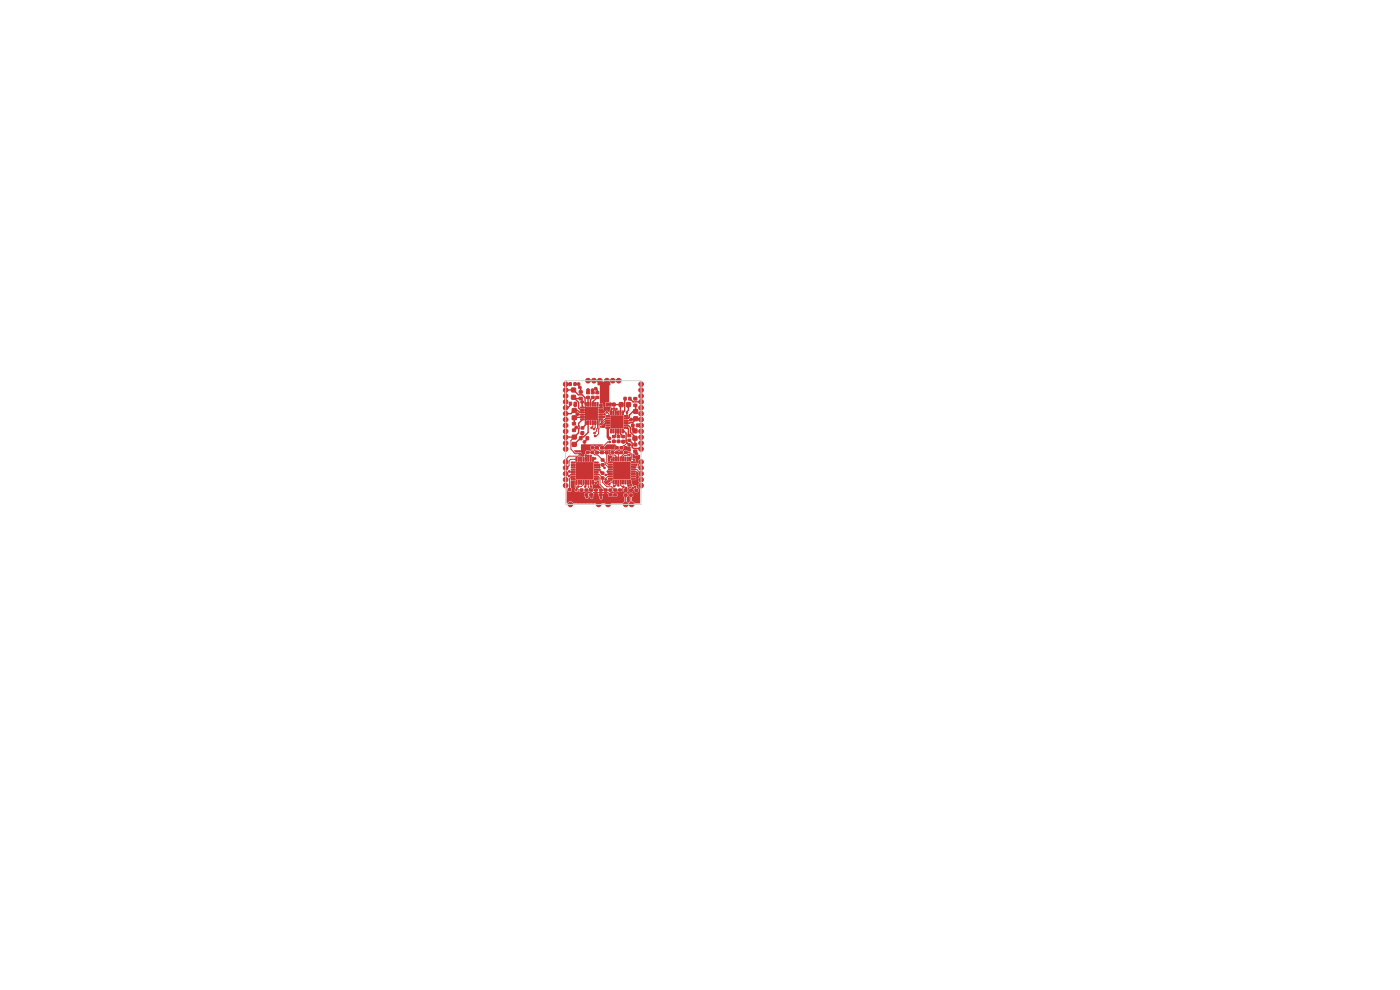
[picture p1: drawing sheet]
<svg xmlns="http://www.w3.org/2000/svg" width="297mm" height="210mm" viewBox="0 0 297 210" stroke-linecap="round" stroke-linejoin="round" font-family="sans-serif">
<g fill="#c83434" stroke="#c83434" stroke-width=".21">
<path d="M134 90h.5v.5h-.5z"/>
<path d="M135 90h.5v.5h-.5z"/>
<path d="M121.3 83.9h.8v.8h-.8z"/>
<path d="M121.3 82.3h.8v.8h-.8z"/>
<path d="M121.5 89.6h.6v.5h-.6z"/>
<path d="M121.5 91h.6v.5h-.6z"/>
<path d="M127.2 103.7h.5v.5h-.5z"/>
<path d="M127.2 104.7h.5v.5h-.5z"/>
<path d="M132.5 95.7h.5v.5h-.5z"/>
<path d="M132.5 94.8h.5v.4h-.5z"/>
<path d="M133.6 97h.2v.8h-.2z"/>
<path d="M133.1 97h.2v.8h-.2z"/>
<path d="M132.6 97h.2v.8h-.2z"/>
<path d="M132.1 97h.2v.8h-.2z"/>
<path d="M131.6 97h.2v.8h-.2z"/>
<path d="M131.1 97h.2v.8h-.2z"/>
<path d="M130.6 97h.2v.8h-.2z"/>
<path d="M130.1 97h.2v.8h-.2z"/>
<path d="M129.1 98l.8-.1v.3h-.8z"/>
<path d="M129.1 98.5l.8-.1v.3h-.8z"/>
<path d="M129.1 99l.8-.1v.3h-.8z"/>
<path d="M129.1 99.5l.8-.1v.3h-.8z"/>
<path d="M129.1 100l.8-.1v.3h-.8z"/>
<path d="M129.1 100.5l.8-.1v.3h-.8z"/>
<path d="M129.1 101l.8-.1v.3h-.8z"/>
<path d="M129.1 101.5l.8-.1v.3h-.8z"/>
<path d="M130.1 101.8l.2 .1v.8h-.2z"/>
<path d="M130.6 101.8l.2 .1v.8h-.2z"/>
<path d="M131.1 101.8l.2 .1v.8h-.2z"/>
<path d="M131.6 101.8l.2 .1v.8h-.2z"/>
<path d="M132.1 101.8l.2 .1v.8h-.2z"/>
<path d="M132.6 101.8l.2 .1v.8h-.2z"/>
<path d="M133.1 101.8l.2 .1v.8h-.2z"/>
<path d="M133.6 101.8l.2 .1v.8h-.2z"/>
<path d="M133.9 101.5l.9-.1v.3h-.8z"/>
<path d="M133.9 101l.9-.1v.3h-.8z"/>
<path d="M133.9 100.5l.9-.1v.3h-.8z"/>
<path d="M133.9 100l.9-.1v.3h-.8z"/>
<path d="M133.9 99.5l.9-.1v.3h-.8z"/>
<path d="M133.9 99l.9-.1v.3h-.8z"/>
<path d="M133.9 98.5l.9-.1v.3h-.8z"/>
<path d="M133.9 98l.9-.1v.3h-.8z"/>
<path d="M130.4 98.3h3.1v3.1h-3.1z"/>
<path d="M125.1 104.7h.6v.5h-.6z"/>
<path d="M125.1 103.7h.6v.5h-.6z"/>
<path d="M132.5 104.8h.5v.4h-.5z"/>
<path d="M132.5 103.8h.5v.4h-.5z"/>
<path d="M134.4 86.9h.9v.8h-.9z"/>
<path d="M134.4 88.4h.9v.8h-.9z"/>
<path d="M127.6 97.4h.5v.4h-.5z"/>
<path d="M127.6 98.4h.5v.4h-.5z"/>
<path d="M130 85.5h.5v.6h-.5z"/>
<path d="M128.6 85.5h.5v.6h-.5z"/>
<path d="M131.5 95.8h.6v.4h-.6z"/>
<path d="M131.5 94.8h.6v.4h-.6z"/>
<path d="M121.4 93.9h.8v.7h-.8z"/>
<path d="M121.4 92.3h.8v.8h-.8z"/>
<path d="M121.8 81.2h.4v.6h-.4z"/>
<path d="M120.7 81.2h.5v.6h-.5z"/>
<path d="M130.9 92.4h.6v.4h-.6z"/>
<path d="M130.9 93.4h.6v.5h-.6z"/>
<path d="M124.1 103.7h.6v.5h-.6z"/>
<path d="M124.1 104.7h.6v.5h-.6z"/>
<path d="M131.9 92.4h.6v.4h-.6z"/>
<path d="M131.9 93.4h.6v.5h-.6z"/>
<path d="M121.8 85.3h.5v.6h-.5z"/>
<path d="M120.8 85.3h.5v.6h-.5z"/>
<path d="M125.5 84.1h.5v.4h-.5z"/>
<path d="M125.5 83.1h.5v.4h-.5z"/>
<path d="M134.7 103.8h.6v.4h-.6z"/>
<path d="M134.7 104.8h.6v.4h-.6z"/>
<path d="M131.3 104.7h.5v.5h-.5z"/>
<path d="M131.3 103.7h.5v.5h-.5z"/>
<path d="M128.4 94.8h.6v.4h-.6z"/>
<path d="M128.4 95.8h.6v.4h-.6z"/>
<path d="M127.4 95.8h.6v.4h-.6z"/>
<path d="M127.4 94.8h.6v.4h-.6z"/>
<path d="M134.5 85.7h.6v.5h-.6z"/>
<path d="M134.5 84.3h.6v.5h-.6z"/>
<path d="M129.2 104.7h.6v.5h-.6z"/>
<path d="M129.2 103.7h.6v.5h-.6z"/>
<path d="M127.1 88.8h.7l.1 .2-.8 .1z"/>
<path d="M127.1 88.3h.7l.1 .2-.8 .1z"/>
<path d="M127.1 87.8h.7l.1 .2-.8 .1z"/>
<path d="M127.1 87.3h.7l.1 .2-.8 .1z"/>
<path d="M127.1 86.8h.7l.1 .2-.8 .1z"/>
<path d="M127.1 86.3h.7l.1 .2-.8 .1z"/>
<path d="M126.7 85.4h.2v.8l-.3-.1z"/>
<path d="M126.2 85.4h.2v.8l-.3-.1z"/>
<path d="M125.7 85.4h.2v.8l-.3-.1z"/>
<path d="M125.2 85.4h.2v.8l-.3-.1z"/>
<path d="M124.7 85.4h.2v.8l-.3-.1z"/>
<path d="M124.2 85.4h.2v.8l-.3-.1z"/>
<path d="M123.2 86.3h.8v.2l-.8 .1z"/>
<path d="M123.2 86.8h.8v.2l-.8 .1z"/>
<path d="M123.2 87.3h.8v.2l-.8 .1z"/>
<path d="M123.2 87.8h.8v.2l-.8 .1z"/>
<path d="M123.2 88.3h.8v.2l-.8 .1z"/>
<path d="M123.2 88.8h.8v.2l-.8 .1z"/>
<path d="M124.2 89.2l.2 .1v.8l-.3-.1z"/>
<path d="M124.7 89.2l.2 .1v.8l-.3-.1z"/>
<path d="M125.2 89.2l.2 .1v.8l-.3-.1z"/>
<path d="M125.7 89.2l.2 .1v.8l-.3-.1z"/>
<path d="M126.2 89.2l.2 .1v.8l-.3-.1z"/>
<path d="M126.7 89.2l.2 .1v.8l-.3-.1z"/>
<path d="M124.2 86.4h2.6v2.6h-2.6z"/>
<path d="M130.2 104.7h.6v.5h-.6z"/>
<path d="M130.2 103.7h.6v.5h-.6z"/>
<path d="M134.3 92.6h.8v.7h-.8z"/>
<path d="M134.3 91h.8v.8h-.8z"/>
<path d="M129.6 94.8h.6v.4h-.6z"/>
<path d="M129.6 95.8h.6v.4h-.6z"/>
<path d="M132.4 84.3h.4v.6h-.4z"/>
<path d="M133.4 84.3h.5v.6h-.5z"/>
<path d="M124.5 84.1h.5v.4h-.5z"/>
<path d="M124.5 83.1h.5v.4h-.5z"/>
<path d="M133.2 92.2h.6v.4h-.6z"/>
<path d="M133.2 93.2h.6v.4h-.6z"/>
<path d="M129.9 92.4h.6v.4h-.6z"/>
<path d="M129.9 93.4h.6v.5h-.6z"/>
<path d="M124.4 94.7h.5v.5h-.5z"/>
<path d="M124.4 95.7h.5v.5h-.5z"/>
<path d="M128.5 88.1h.8v.2l-.7 .1z"/>
<path d="M128.5 88.6h.8v.2l-.7 .1z"/>
<path d="M128.5 89.1h.8v.2l-.7 .1z"/>
<path d="M128.5 89.6h.8v.2l-.7 .1z"/>
<path d="M128.5 90.1h.8v.2l-.7 .1z"/>
<path d="M128.5 90.6h.8v.2l-.7 .1z"/>
<path d="M129.5 91l.2 .1v.8l-.2-.1z"/>
<path d="M130 91l.2 .1v.8l-.2-.1z"/>
<path d="M130.5 91l.2 .1v.8l-.2-.1z"/>
<path d="M131 91l.2 .1v.8l-.2-.1z"/>
<path d="M131.5 91l.2 .1v.8l-.2-.1z"/>
<path d="M132 91l.2 .1v.8l-.2-.1z"/>
<path d="M132.4 90.6h.8v.2l-.8 .1z"/>
<path d="M132.4 90.1h.8v.2l-.8 .1z"/>
<path d="M132.4 89.6h.8v.2l-.8 .1z"/>
<path d="M132.4 89.1h.8v.2l-.8 .1z"/>
<path d="M132.4 88.6h.8v.2l-.8 .1z"/>
<path d="M132.4 88.1h.8v.2l-.8 .1z"/>
<path d="M132 87.2h.2v.8l-.2-.1z"/>
<path d="M131.5 87.2h.2v.8l-.2-.1z"/>
<path d="M131 87.2h.2v.8l-.2-.1z"/>
<path d="M130.5 87.2h.2v.8l-.2-.1z"/>
<path d="M130 87.2h.2v.8l-.2-.1z"/>
<path d="M129.5 87.2h.2v.8l-.2-.1z"/>
<path d="M129.6 88.2h2.6v2.6h-2.6z"/>
<path d="M130.6 94.8h.5v.4h-.5z"/>
<path d="M130.6 95.8h.5v.4h-.5z"/>
<path d="M126.4 94.8h.5v.4h-.5z"/>
<path d="M126.4 95.8h.5v.4h-.5z"/>
<path d="M123.3 90.5h.5v.5h-.5z"/>
<path d="M123.3 91.6h.5v.4h-.5z"/>
<path d="M133.6 104.8h.5v.4h-.5z"/>
<path d="M133.6 103.8h.5v.4h-.5z"/>
<path d="M122.2 101.9h.2v.8h-.2z"/>
<path d="M122.7 101.9h.2v.8h-.2z"/>
<path d="M123.2 101.9h.2v.8h-.2z"/>
<path d="M123.7 101.9h.2v.8h-.2z"/>
<path d="M124.2 101.9h.2v.8h-.2z"/>
<path d="M124.7 101.9h.2v.8h-.2z"/>
<path d="M125.2 101.9h.2v.8h-.2z"/>
<path d="M125.7 101.9h.2v.8h-.2z"/>
<path d="M126.1 101.5h.8v.2h-.8z"/>
<path d="M126.1 101h.8v.2h-.8z"/>
<path d="M126.1 100.5h.8v.2h-.8z"/>
<path d="M126.1 100h.8v.2h-.8z"/>
<path d="M126.1 99.5h.8v.2h-.8z"/>
<path d="M126.1 99h.8v.2h-.8z"/>
<path d="M126.1 98.5h.8v.2h-.8z"/>
<path d="M126.1 98h.8v.2h-.8z"/>
<path d="M125.7 97h.2v.9l-.2-.1z"/>
<path d="M125.2 97h.2v.9l-.2-.1z"/>
<path d="M124.7 97h.2v.9l-.2-.1z"/>
<path d="M124.2 97h.2v.9l-.2-.1z"/>
<path d="M123.7 97h.2v.9l-.2-.1z"/>
<path d="M123.2 97h.2v.9l-.2-.1z"/>
<path d="M122.7 97h.2v.9l-.2-.1z"/>
<path d="M122.2 97h.2v.9l-.2-.1z"/>
<path d="M121.2 98h.8v.2h-.8z"/>
<path d="M121.2 98.5h.8v.2h-.8z"/>
<path d="M121.2 99h.8v.2h-.8z"/>
<path d="M121.2 99.5h.8v.2h-.8z"/>
<path d="M121.2 100h.8v.2h-.8z"/>
<path d="M121.2 100.5h.8v.2h-.8z"/>
<path d="M121.2 101h.8v.2h-.8z"/>
<path d="M121.2 101.5h.8v.2h-.8z"/>
<path d="M122.5 98.3h3.1v3.1h-3.1z"/>
<path d="M131.4 85.4h.8v.8h-.8z"/>
<path d="M132.9 85.4h.8v.8h-.8z"/>
<path d="M126.2 104.7h.5v.5h-.5z"/>
<path d="M126.2 103.7h.5v.5h-.5z"/>
<path d="M128.2 104.7h.6v.5h-.6z"/>
<path d="M128.2 103.7h.6v.5h-.6z"/>
<path d="M122.9 92.7h.6v.6h-.6z"/>
<path d="M124.3 92.7h.6v.6h-.6z"/>
<path d="M120.6 103.7h.5v.4h-.5z"/>
<path d="M120.6 104.7h.5v.4h-.5z"/>
<path d="M122.9 84.3h.6v.5h-.6z"/>
<path d="M122.9 82.9h.6v.5h-.6z"/>
<path d="M121.4 88.2h.8v.8h-.8z"/>
<path d="M121.4 86.7h.8v.8h-.8z"/>
<path d="M123.1 103.7h.6v.5h-.6z"/>
<path d="M123.1 104.7h.6v.5h-.6z"/>
<path d="M126.4 84.1h.6v.4h-.6z"/>
<path d="M126.4 83.1h.6v.4h-.6z"/>
<path d="M125.4 94.7h.6v.5h-.6z"/>
<path d="M125.4 95.7h.6v.5h-.6z"/>
<path d="M134.5 94.1h.6v.5h-.6z"/>
<path d="M134.5 95.5h.6v.5h-.6z"/>
<path d="M127.6 101.2h.5v.4h-.5z"/>
<path d="M127.6 100.1h.5v.5h-.5z"/>
<circle cx="120" cy="86.5" r=".5"/>
<circle cx="136" cy="87.8" r=".5"/>
<circle cx="120" cy="92.8" r=".5"/>
<circle cx="136" cy="89" r=".5"/>
<circle cx="120" cy="101.7" r=".5"/>
<circle cx="126" cy="80.8" r=".5"/>
<circle cx="136" cy="98" r=".5"/>
<circle cx="120" cy="82.8" r=".5"/>
<circle cx="136" cy="92.8" r=".5"/>
<circle cx="120" cy="91.5" r=".5"/>
<circle cx="136" cy="95.3" r=".5"/>
<circle cx="120" cy="98" r=".5"/>
<circle cx="120" cy="90.2" r=".5"/>
<circle cx="124.7" cy="80.8" r=".5"/>
<circle cx="129" cy="107" r=".5"/>
<circle cx="120" cy="103" r=".5"/>
<circle cx="136" cy="91.5" r=".5"/>
<circle cx="128.7" cy="80.8" r=".5"/>
<circle cx="136" cy="82.8" r=".5"/>
<circle cx="120" cy="81.5" r=".5"/>
<circle cx="120" cy="87.8" r=".5"/>
<circle cx="131.3" cy="80.8" r=".5"/>
<circle cx="136" cy="90.2" r=".5"/>
<circle cx="120" cy="95.3" r=".5"/>
<circle cx="132.7" cy="107" r=".5"/>
<circle cx="136" cy="81.5" r=".5"/>
<circle cx="120" cy="84" r=".5"/>
<circle cx="136" cy="86.5" r=".5"/>
<circle cx="130" cy="80.8" r=".5"/>
<circle cx="120" cy="89" r=".5"/>
<circle cx="120" cy="99.3" r=".5"/>
<circle cx="136" cy="100.5" r=".5"/>
<circle cx="127" cy="107" r=".5"/>
<circle cx="136" cy="103" r=".5"/>
<circle cx="136" cy="85.2" r=".5"/>
<circle cx="121" cy="107" r=".5"/>
<circle cx="136" cy="84" r=".5"/>
<circle cx="127.3" cy="80.8" r=".5"/>
<circle cx="120" cy="85.2" r=".5"/>
<circle cx="134" cy="107" r=".5"/>
<circle cx="136" cy="99.3" r=".5"/>
<circle cx="136" cy="94" r=".5"/>
<circle cx="136" cy="101.7" r=".5"/>
<circle cx="120" cy="100.5" r=".5"/>
<circle cx="120" cy="94" r=".5"/>
<circle cx="121.5" cy="103.2" r=".18"/>
<circle cx="128.5" cy="106.2" r=".17"/>
<circle cx="126.5" cy="106.5" r=".17"/>
<circle cx="129.2" cy="106.2" r=".17"/>
<circle cx="130.8" cy="100.8" r=".17"/>
<circle cx="125.5" cy="88.2" r=".17"/>
<circle cx="125" cy="86.7" r=".18"/>
<circle cx="131.5" cy="98.8" r=".17"/>
<circle cx="128.6" cy="102.4" r=".17"/>
<circle cx="132.2" cy="99.8" r=".17"/>
<circle cx="124.5" cy="88.2" r=".17"/>
<circle cx="127.5" cy="85.9" r=".3"/>
<circle cx="124.5" cy="86.7" r=".17"/>
<circle cx="130.8" cy="106.2" r=".17"/>
<circle cx="124.2" cy="106.5" r=".18"/>
<circle cx="123.8" cy="98.8" r=".17"/>
<circle cx="129.3" cy="93" r=".3"/>
<circle cx="132.2" cy="100.8" r=".17"/>
<circle cx="126.5" cy="86.7" r=".17"/>
<circle cx="125.2" cy="100.8" r=".17"/>
<circle cx="131.8" cy="89.5" r=".17"/>
<circle cx="130.8" cy="88.7" r=".18"/>
<circle cx="131.2" cy="90.2" r=".17"/>
<circle cx="126.5" cy="88.2" r=".17"/>
<circle cx="131.5" cy="100.8" r=".17"/>
<circle cx="130.8" cy="98.8" r=".17"/>
<circle cx="129.5" cy="97" r=".17"/>
<circle cx="123.8" cy="100.8" r=".17"/>
<circle cx="124" cy="94.5" r=".17"/>
<circle cx="125.2" cy="99.8" r=".17"/>
<circle cx="126.2" cy="103" r=".17"/>
<circle cx="124.5" cy="100.8" r=".17"/>
<circle cx="130.8" cy="90.2" r=".17"/>
<circle cx="125.5" cy="86.7" r=".17"/>
<circle cx="131.2" cy="88.7" r=".18"/>
<circle cx="120.5" cy="106" r=".18"/>
<circle cx="133" cy="99.8" r=".17"/>
<circle cx="123" cy="100.8" r=".17"/>
<circle cx="129.9" cy="95" r=".17"/>
<circle cx="131.2" cy="89.5" r=".17"/>
<circle cx="131.5" cy="99.8" r=".17"/>
<circle cx="126.5" cy="87.5" r=".17"/>
<circle cx="135" cy="106.2" r=".17"/>
<circle cx="124.5" cy="87.5" r=".17"/>
<circle cx="121" cy="105.8" r=".17"/>
<circle cx="123" cy="99.8" r=".17"/>
<circle cx="124.5" cy="99.8" r=".17"/>
<circle cx="125.5" cy="87.5" r=".17"/>
<circle cx="125" cy="88.2" r=".17"/>
<circle cx="131.5" cy="106.2" r=".17"/>
<circle cx="130" cy="105.8" r=".17"/>
<circle cx="126" cy="86.7" r=".18"/>
<circle cx="123.8" cy="99.8" r=".17"/>
<circle cx="125" cy="106.5" r=".18"/>
<circle cx="124.5" cy="98.8" r=".17"/>
<circle cx="123.5" cy="95" r=".18"/>
<circle cx="135" cy="105.8" r=".17"/>
<circle cx="132.2" cy="98.8" r=".17"/>
<circle cx="125" cy="87.5" r=".17"/>
<circle cx="123" cy="98.8" r=".17"/>
<circle cx="130.8" cy="99.8" r=".17"/>
<circle cx="133" cy="100.8" r=".17"/>
<circle cx="123.5" cy="96.5" r=".18"/>
<circle cx="130.8" cy="89.5" r=".17"/>
<circle cx="126.5" cy="105.5" r=".17"/>
<circle cx="122.8" cy="106.5" r=".18"/>
<circle cx="135.5" cy="96.8" r=".17"/>
<circle cx="126" cy="88.2" r=".17"/>
<circle cx="125.2" cy="98.8" r=".17"/>
<circle cx="130" cy="106.2" r=".17"/>
<circle cx="131.5" cy="105.8" r=".17"/>
<circle cx="130.8" cy="105.8" r=".17"/>
<circle cx="129.2" cy="105.8" r=".17"/>
<circle cx="125.8" cy="106.5" r=".18"/>
<circle cx="133.5" cy="95.5" r=".17"/>
<circle cx="131.8" cy="90.2" r=".17"/>
<circle cx="123.5" cy="106.5" r=".18"/>
<circle cx="131.8" cy="88.7" r=".18"/>
<circle cx="126" cy="87.5" r=".17"/>
<circle cx="128.5" cy="105.8" r=".17"/>
<circle cx="133" cy="98.8" r=".17"/>
<circle cx="134.5" cy="97.5" r=".17"/>
<circle cx="124.1" cy="103.2" r=".18"/>
<circle cx="126.2" cy="97.2" r=".17"/>
<circle cx="129.2" cy="102.8" r=".17"/>
<circle cx="122.2" cy="104" r=".17"/>
<circle cx="127.5" cy="100.1" r=".17"/>
<circle cx="123" cy="96.2" r=".17"/>
<circle cx="127.5" cy="105.6" r=".17"/>
<circle cx="124.5" cy="105.5" r=".17"/>
<circle cx="133.5" cy="85.8" r=".3"/>
<circle cx="133" cy="87.5" r=".17"/>
<circle cx="128.2" cy="99.2" r=".17"/>
<circle cx="129.4" cy="93.8" r=".17"/>
<circle cx="133.5" cy="94.4" r=".3"/>
<circle cx="134.4" cy="91" r=".3"/>
<circle cx="129.5" cy="85.8" r=".3"/>
<circle cx="134.8" cy="84.5" r=".17"/>
<circle cx="122.2" cy="90.7" r=".3"/>
<circle cx="124" cy="93.8" r=".3"/>
<circle cx="135" cy="96.3" r=".3"/>
<circle cx="123" cy="82.2" r=".3"/>
<circle cx="125.4" cy="103.2" r=".18"/>
<circle cx="125.5" cy="105.5" r=".17"/>
<circle cx="134.8" cy="103.2" r=".17"/>
<circle cx="135" cy="98.6" r=".17"/>
<circle cx="122" cy="86" r=".3"/>
<circle cx="122.5" cy="87.8" r=".3"/>
<circle cx="123.5" cy="85.3" r=".3"/>
<circle cx="122.7" cy="81.5" r=".3"/>
<circle cx="133.9" cy="89" r=".3"/>
<circle cx="134.2" cy="90.2" r=".3"/>
<circle cx="126.1" cy="91.9" r=".17"/>
<circle cx="125.3" cy="96.7" r=".17"/>
<circle cx="125.5" cy="90.7" r=".17"/>
<circle cx="124.3" cy="96.6" r=".17"/>
<circle cx="127.1" cy="98.6" r=".18"/>
<circle cx="126.2" cy="92.5" r=".17"/>
<circle cx="126" cy="91" r=".17"/>
<circle cx="124.8" cy="96.7" r=".17"/>
<circle cx="128.1" cy="88.5" r=".17"/>
<circle cx="127.1" cy="99.1" r=".18"/>
<circle cx="127.2" cy="99.7" r=".17"/>
<circle cx="128.2" cy="87.9" r=".17"/>
<circle cx="122.6" cy="103.2" r=".17"/>
<circle cx="128" cy="90.5" r=".17"/>
<circle cx="133.5" cy="96.5" r=".17"/>
<circle cx="128.7" cy="87.5" r=".17"/>
<circle cx="128.5" cy="101.8" r=".17"/>
<circle cx="132.2" cy="103.2" r=".17"/>
<circle cx="130.8" cy="86.8" r=".17"/>
<circle cx="133.4" cy="103" r=".17"/>
<circle cx="130.3" cy="86.7" r=".17"/>
<circle cx="131.2" cy="103" r=".17"/>
<circle cx="128.5" cy="100.8" r=".17"/>
<circle cx="127.7" cy="89.4" r=".17"/>
<circle cx="129.8" cy="86.7" r=".18"/>
<circle cx="130.2" cy="103.1" r=".17"/>
<circle cx="133.9" cy="103" r=".17"/>
<circle cx="127.6" cy="90" r=".17"/>
<circle cx="128.9" cy="100" r=".18"/>
<circle cx="132.8" cy="103.5" r=".17"/>
<circle cx="126.4" cy="102.5" r=".17"/>
<circle cx="129.8" cy="97.5" r=".17"/>
<circle cx="134.2" cy="103.5" r=".17"/>
<circle cx="124.8" cy="82.8" r=".3"/>
<circle cx="123.5" cy="92" r=".3"/>
<circle cx="125.7" cy="82.8" r=".3"/>
<circle cx="126.4" cy="82.5" r=".3"/>
<circle cx="132.2" cy="93.7" r=".3"/>
<circle cx="131.2" cy="93.6" r=".3"/>
<circle cx="130.2" cy="93.6" r=".3"/>
<circle cx="120.8" cy="100" r=".17"/>
<circle cx="120.8" cy="101" r=".17"/>
</g>
<path d="M121 81.5h-.5M128.9 90.8v1.9l.4 .3" fill="none" stroke="#c83434" stroke-width=".5"/>
<g fill="none" stroke="#c83434" stroke-width=".3">
<path d="M120.4 82.8l1.3-.1 1 1.1h.8l.6 .6v1.2l.2 .2M121 85.6v.3l-.6 .6M121.7 84.3l1.1 1.1v1.2l.3 .4h.5M121.8 88.6v1.2M121.9 84.5h1.3M122 81.5h.7M122 85.6v.4M122.2 90.7l-.4 .5M122.5 87.9l1.1 .1M122.7 81.5h.1M123 82.2l.2 .2v.7M123.5 85.3l.1 1.2"/>
<path d="M123.6 91.8l-.1 .2M123.6 89l-.8 .8v2l-1 .9h-1.8M123.6 87.5h-.7l-.4-.4h-.7l-.6 .7h-1.2M123.6 88.5h-1.7M124.3 89.6v.5l-.7 .7M124.6 93.2l-.6 .6M124.7 82.8v.5M124.7 84.3v1.4M124.7 85.7l.1 .1M124.7 82.8h.1M124.8 89.6v2.1l-1 1h-.4l-1.6 1.6M125.7 82.8v.5"/>
<path d="M125.7 84.3l-.4 .5v1M126.4 82.5l.3 .3v.5M126.7 84.3l-.9 .9v.6M127.5 85.9v.6M128.2 86.8v.3l-.3 .4h-.4M128.9 89.8h-.4l-.5 .5v.2M129.5 85.8h-.7M130.3 85.8h1.5M130.6 91.4v.8l-.4 .4M131.1 91.4v1.1M131.6 86v1.6M131.6 91.4v.6l.6 .6"/>
<path d="M132.1 91.4h.3l.4 .5v1.9l.7 .6M132.5 84.6v2.6l-.4 .4M132.8 90.3h.5l.4 .4v1l1 1v1.6M133 86.2h.1M133 87.5v.7M133 86.2l.3 .3v.5l-.3 .3M133.1 90.8l.2 .2v1.1l.2 .2M133.5 93.4l.6 .6v.9l.3 .2h1.1M133.5 88h.1M133.5 88v.5l-.2 .2-.5 .1M133.6 84.6l.7 .7h1.3M133.9 89l-.5 .3h-.6"/>
<path d="M134.4 91l.3 .4M134.9 86.1v1.2h-.6l-.8 .7M134.9 88.8h.6l.1 .2M134.9 89l-.6 .6-1.5 .2M135 95.6v.7"/>
</g>
<g fill="none" stroke="#c83434" stroke-width=".21">
<path d="M121.8 92.7l-.7 .7v1.9l.9 1h1M122.3 97.4h-1.2l-.4 .4v1l-.4 .5M122.8 97.1l-.3-.3h-1.8l-.4 .4v.8M124.3 96.6h.1M124.3 96.6v.8M124.7 96h1l.5 .5h.6l1.6 1.6v.4l.6 .6h.5M124.8 96.7h.1M124.8 96.7v.7M125.3 96.7v.7M125.7 95h.9l.6 .5h3.1l.6-.5M125.8 89.6v.9l-.3 .3M126.2 97.3l-.4 .1"/>
<path d="M126.3 89.6v1.1l-.3 .3M126.5 99.1h.6M126.5 99.6h.7M126.6 96h2.1v2.2l.4 .4h.4M126.8 89.6v1.2l-.2 .2v.4l-.5 .5M127.1 98.6h-.6M127.2 99.6v.1M127.2 99.7h.1M127.5 89l-.4 .3-.1 2.7-.5 .5h-.3M127.5 88.5h.6M127.5 81.1v.2M127.8 98.6v.2l.4 .5"/>
<path d="M128.1 87.2l-.3 .3h-.3M128.2 87.9l-.7 .1M128.5 89.8h.4M128.7 87.5l.5 .3v.5M128.9 88.8h-.3l-.9 .6M128.9 89.3h-.5l-.6 .7h-.2M129.3 95.5h.1M129.3 95.5v.8l.2 .2h.9l.3 .3v.6M129.4 93.8h-.5l-1.2 1.2M129.7 86.8l-.1 .8M129.9 96h1.7l-.4 .4v1M130.2 97.4l-.3-.1-.2 .2"/>
<path d="M130.3 86.7l-.2 .9M130.8 86.8l-.2 .1v.7M132.7 96l-1 1v.4M132.8 96h.8l.3 .3v.8l-.2 .3 .8 .1M132.9 93.9l-.4 .6-.7 .5M133.5 96.5l-1 .1-.3 .3v.5M134.4 98.6h.6M134.4 99.1h1.1l.2 .2M134.4 99.6h.7l.6 .6v.3M120.8 100l.8 .1M121.6 101.1h-.3l-.5 .4v2.4M121.6 100.6h-.5l-.3 .4"/>
<path d="M122.3 102.3l-.1 .1v1l.6 .6h.6M122.4 103.6l-.2 .4M123.8 102.3v.4l-.5 .5h-.7M124.3 102.3v.8l-.2 .1M124.4 104h2M124.5 105.1v.4M124.8 102.3v1l.6 .7M125.3 102.3l.1 .9M125.8 102.3h.4l.2 .2M126.5 101.1h.4l.4 .4v1.3l1.2 1.2M126.5 100.6h.6l.7 .8v.9l.9 1h1l.7 .7M127.5 104h2"/>
<path d="M127.5 105v.6M127.5 100.1h.1M127.5 100.1l.2 .2M128.9 100l.6 .1M129.5 101.1h-.6l-.4 .4v.3M129.5 100.6l-1 .2M130.2 102.3h-.5l-.4 .5M130.5 104h1M130.5 105h-1l-.5-.5h-3.1l-.5 .5 .1 .5M130.7 102.3v.6l-.3 .3-.2-.1M131.2 102.3v.7M131.7 102.3v.7l.3 .3h.2"/>
<path d="M132.7 103.5v.5M132.7 105v1.7M132.8 103.5h-.1M133.2 102.3v.6l.2 .1M133.7 102.3v.5l.2 .2M133.8 105v1.6l.2 .1M134.3 103.5l-.5 .4M134.7 103.3v.5l.3 .2"/>
</g>
<g fill="#c83434">
<path d="M127.3 90.3l.5-.1 .7-.7 .9 .1v.4h-1l-.1 .7h-1z"/>
<path d="M126.8 81h2.5l.2 .2v.5l-.2 .1v3.5l-.8 .1-.1 .7 .2 .2 1.1-.1v.1a.48 .48 0 0 0-.3 .7l-.1 .5-.2-.1a.4 .4 0 0 0-.5-.3 .4 .4 0 0 0-.3 .4l-.4 .2-.6-.1v-.3l.7-.2v-.7a.92 .92 0 0 0-.6-.9l-.2-.1v-3.6l-.4-.1z"/>
<path d="M121.1 101.9l.9 .1v1.7a.4 .4 0 0 0 0 .6 .4 .4 0 0 0 .7-.1l.5 .2h.4l.3-.2 .2 .2h.5l.3-.2 .7 .2-.7 .4-.3-.2h-.6l-.1 .2 .1 .6a.42 .42 0 0 0 .4 .4 .42 .42 0 0 0 .5-.3v-.3l.2 .2a.41 .41 0 0 0 .4 .5 .41 .41 0 0 0 .3-.6l.2-.6h.9l.2 .7a.42 .42 0 0 0 .2 .5 .42 .42 0 0 0 .5-.1l.2-1.1h.9l.3 .7h.5l.3-.2 .3 .2h.5l.2-.2-.1-.6h-.6l-.3 .2-.7-.4 .7-.2 .3 .2h.5l.2-.2 .3 .2h.5l.2-.2v-.7l.3 .2 .1 .7h.6l.2-.2-.1-.8 .6-.1h.2v.2l-.5 .2 .1 .7h.7l.2-.6 .2 .6h.6l.3-.2v-.4l-.5-.3a.36 .36 0 0 0 0-.5 .36 .36 0 0 0-.6 .1h-.2v-.3l-.2-.2v-.7l.9-.2 .1-1.8 .4 .3v.5l.3 .4a.79 .79 0 0 0 0 1.3 .71 .71 0 0 0-.3 .7 .71 .71 0 0 0 .4 .6l-.1 3.1h-1l-.6-.5v-.8l.2-.3v-.4l-.2-.2h-.5l-.2 .2v.4l.2 .3v.9l-.2 .3-.4-.4v-.8l.2-.3v-.4l-.2-.2h-.5l-.2 .2v.4l.2 .3v.8l-.4 .5h-10.5a.75 .75 0 0 0-.7-.4 .75 .75 0 0 0-.6 .4l-.1-3.1 .2-.1 .1 .7 .8-.1v-.5l-.2-.3z"/>
<path d="M126.1 101.9h.9l.1 .9 .5 .7-.7 .2-.2-.2h-.5l-.3 .2-.2-.2v-.4a.6 .6 0 0 1 .8-.3 .43 .43 0 0 0 .1-.5 .43 .43 0 0 0-.5-.2z"/>
<path d="M128.1 101.9a.59 .59 0 0 0 .9-.1l.9 .1-.6 .5a.51 .51 0 0 0-.4 .6l-.8-.7z"/>
<path d="M122.2 98.1l3.3-.1a.36 .36 0 0 1 .4 .1 .36 .36 0 0 1 0 .4v2.5a.48 .48 0 0 1 0 .7 .48 .48 0 0 1-.7 0h-2.5a.36 .36 0 0 1-.5 0 .36 .36 0 0 1 0-.5z"/>
<path d="M130.1 98h3a.44 .44 0 0 1 .5-.1 .44 .44 0 0 1 .2 .5v2.6a.44 .44 0 0 1 0 .5 .44 .44 0 0 1-.4 .2h-2.6a.44 .44 0 0 1-.5 0 .44 .44 0 0 1-.3-.4z"/>
<path d="M134.2 96.2h.3a.57 .57 0 0 0 .4 .5 .57 .57 0 0 0 .6-.2l.3 .1v.7a.75 .75 0 0 0-.1 1.4l-.3 .1a.59 .59 0 0 0-.4-.7l-.2-.3a.47 .47 0 0 0-.4-.7h-.2z"/>
<path d="M129 96.4l.5 .4h.4l-.1 .3a.42 .42 0 0 0-.4 .7h-.4z"/>
<path d="M121.8 95.5h1.4l.1-1.2h4.7l-.8 .5-.3-.2-.7 .1-.3-.2-.6 .1-.1 .2 .1 .5 .6 .1 .2-.2 .7 .3-.6 .2-.8-.1-.2 .2-.3-.2h-.5l-.2 .2v.4l-.3 .3a.34 .34 0 0 1-.1 .4 .34 .34 0 0 1-.4-.1l-.4 .1-.4-.4a.38 .38 0 0 0 .7-.1 .38 .38 0 0 0-.4-.5l-.8 .1z"/>
<path d="M130.7 95.4l.6-.1 .8 .1 .3-.6h1.4v1l-.5-.1-.3-.2-.7 .2-.7-.1-.3 .1-.6-.1z"/>
<path d="M128.2 94.8l.6-.5h1.7l.3 .2-.4 .2-.2 .6h-2z"/>
</g>
<path d="M120 80.8h16v26.2h-16z" fill="none" stroke="#d0d2cd" stroke-width=".21"/>
</svg>
